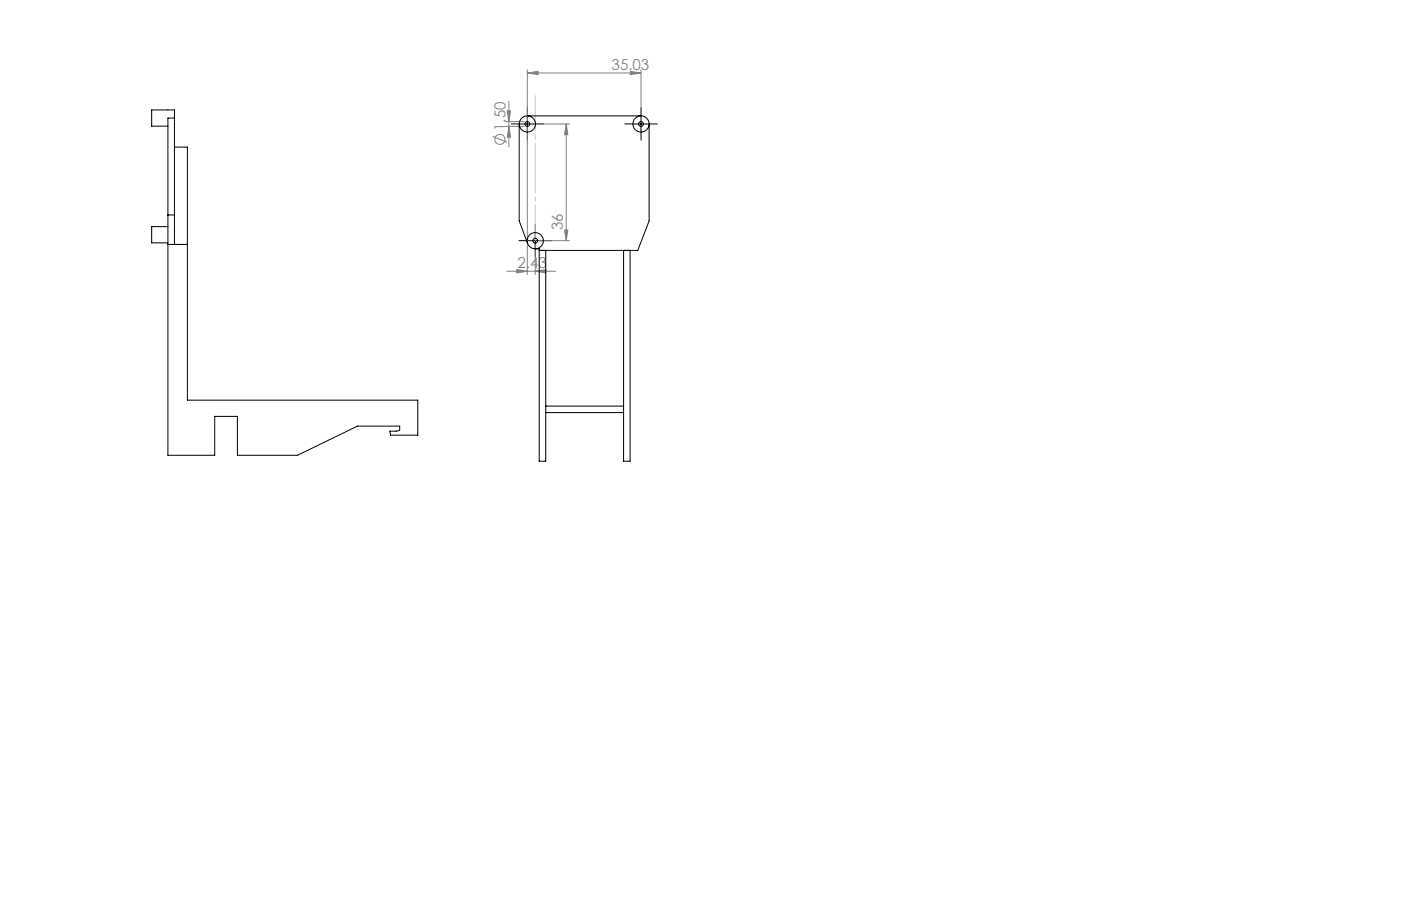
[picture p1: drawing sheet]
<svg xmlns="http://www.w3.org/2000/svg" width="432mm" height="279mm" viewBox="0 0 432 279" stroke-linecap="round" stroke-linejoin="round" font-family="sans-serif">
<defs><g id="words">
<g font-size="4.7" fill="#808080">
<text x="188.5" y="21.5">35.03</text>
<text x="155.8" y="40.4" transform="rotate(-90 155.8 40.4)">1.50</text>
<text x="173.5" y="71" transform="rotate(-90 173.5 71)">36</text>
<text x="159.5" y="82.6">2.43</text>
</g>
</g></defs>
<g fill="none" stroke="#808080" stroke-width=".31">
<path d="M155.9 37.5h5.6M155.9 39h5.6M156.4 34.2h.9l-.5 3.3zM156.8 31.2v14.1M156.8 39l.5 3.3h-.9zM162.5 22.5l3.3-.5v1zM162.5 21.5v15.8M162.5 39.2v45.5M162.5 22.5h35.1M163.5 38.2h12M174.5 38.2v36M174.5 38.2l.5 3.3h-1z"/>
<path d="M194.3 22l3.3 .5-3.3 .5zM197.6 21.5v15.8M151.8 42.1l4.5 1.8M165 75.2v9.5M165.9 74.2h9.6M174 70.9h1l-.5 3.3zM156.2 83.6h15.1M159.2 83.1l3.3 .5-3.3 .6zM165 83.6l3.3-.5v1.1z"/>
<circle cx="154.1" cy="43" r="1.56"/>
</g>
<path d="M160 38.2h-2.5M162.5 35.7v-2.5M165 38.2h2.5M195.1 38.2h-2.5M197.6 35.7v-2.5M200.1 38.2h2.5M162.5 40.7v2.5M197.6 40.7v2.5M162.5 74.2h-2.5M165 71.7v-2.5M165 76.7v2.5M167.5 74.2h2.5" fill="none" stroke="#000" stroke-width=".31" stroke-dasharray="15.2 1.3 1.3 1.3"/>
<path d="M160 38.2h5M162.5 35.7v5M195.1 38.2h5M197.6 35.7v5M162.5 74.2h5M165 71.7v5" fill="none" stroke="#000" stroke-width=".31"/>
<path d="M165 74.2v-44.7" fill="none" stroke="#c0c0c0" stroke-width=".31" stroke-dasharray="15.2 1.3 1.3 1.3" stroke-dashoffset="4.3"/>
<g fill="#808080">
<path d="M159.2 83.1l3.3 .5-3.3 .6zM165 83.6l3.3-.5v1.1z"/>
<path d="M156.4 34.2h.9l-.5 3.3zM156.8 39l.5 3.3h-.9zM174.5 38.2l.5 3.3h-1zM174 70.9h1l-.5 3.3z"/>
<path d="M162.5 22.5l3.3-.5v1zM194.3 22l3.3 .5-3.3 .5z"/>
</g>
<g fill="none" stroke="#000" stroke-width=".31">
<path d="M53.8 36.4v-2.5h-7.1v5h5.1M53.8 36.4h-2v104h14.4v-12h7v12h18.5l18.5-9h13v1.4l-3 .2 .2 1.2h8.4v-10.8h-71.1v-78h-3.9M53.8 36.4v39M160 38.2v29.9l2.6 7M162.5 35.7h35.1M200.1 38.2v29.9l-3.5 9.1h-30.4M51.8 69.9h-5.1v5h5.1M51.8 75.4h5.9M51.8 66.3h2M165 76.7h1.2v65.5h2v-65M192.2 77.2v65h2v-65M168.2 127.2h24"/>
<path d="M168.2 125.2h24"/>
<circle cx="162.5" cy="38.2" r="2.51"/>
<circle cx="162.5" cy="38.2" r=".76"/>
<circle cx="197.6" cy="38.2" r="2.51"/>
<circle cx="197.6" cy="38.2" r=".76"/>
<circle cx="165" cy="74.2" r=".76"/>
<circle cx="165" cy="74.2" r="2.5"/>
</g>
<use href="#words"/>
</svg>
